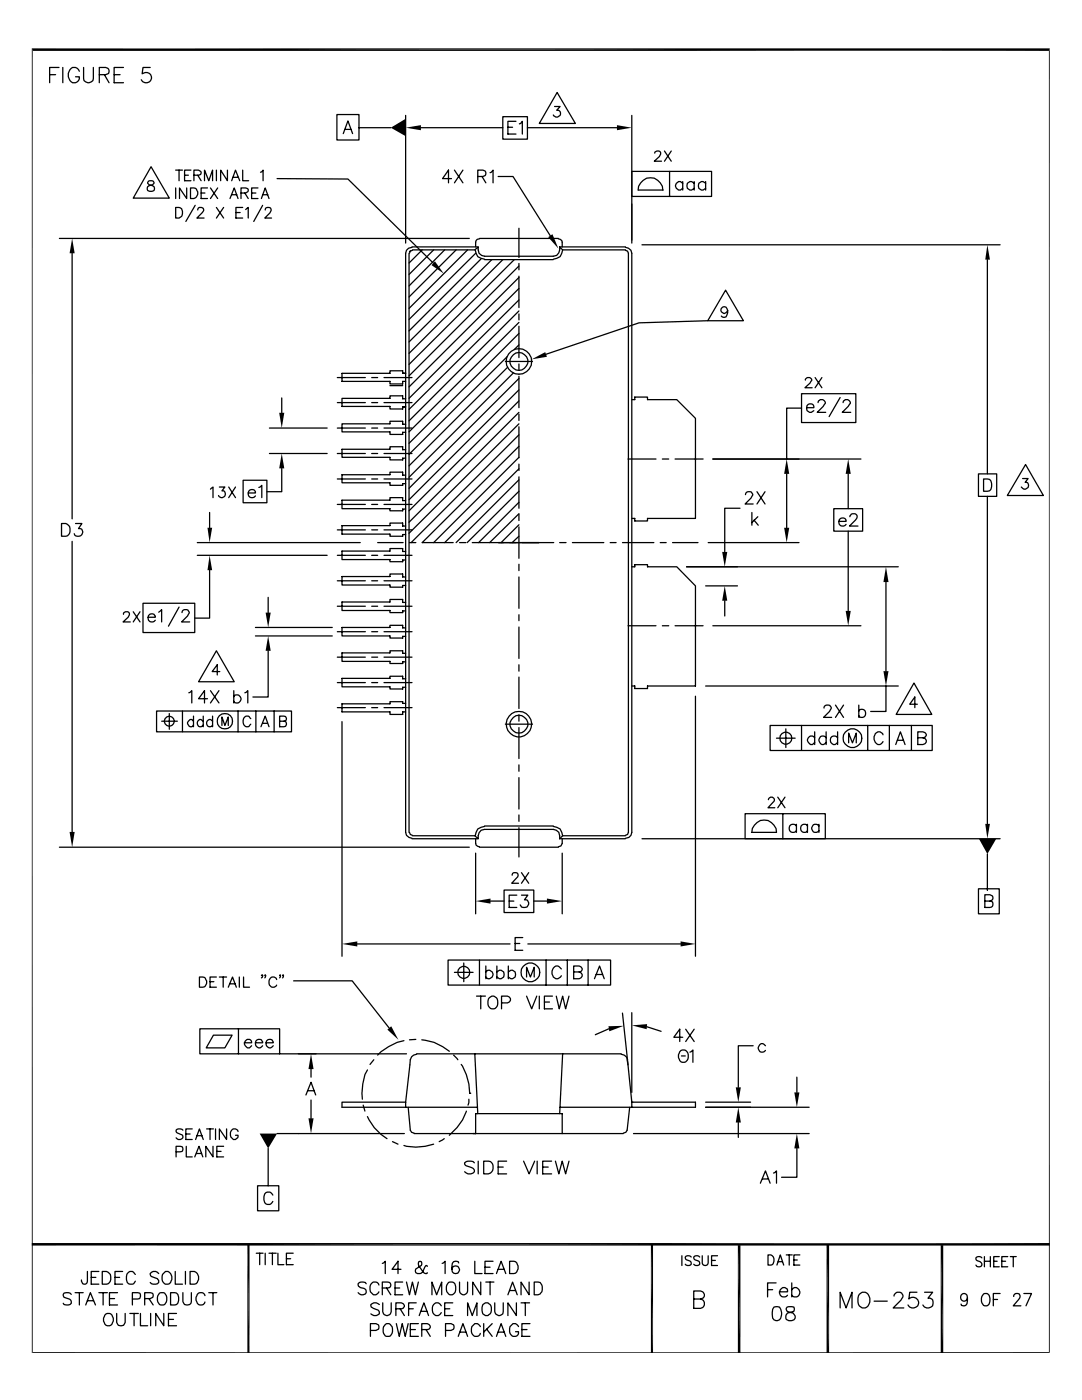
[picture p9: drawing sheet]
<svg xmlns="http://www.w3.org/2000/svg" width="216mm" height="279mm" viewBox="0 0 216 279" stroke-linecap="round" stroke-linejoin="round" font-family="sans-serif">
<g fill="none" stroke="#000" stroke-width=".25">
<path d="M9.9 14.9h1.2M11.8 13.5h-1.9v3M12.5 13.5v3M15.8 14.2a1.05 1.05 0 0 0-1-.8 1.05 1.05 0 0 0-1 .8 1.79 1.79 0 0 0 .7 2.3 1.07 1.07 0 0 0 1.3-1.2h-.7M16.7 13.5v2.2a.98 .98 0 0 0 1 .8 .98 .98 0 0 0 .9-.8v-2.2M19.8 14.9h1.3l.4-.2a.7 .7 0 0 0 0-1.1l-.4-.1h-1.3v3M20.8 14.9l1 1.6M22.8 14.9h1.2M24.6 13.5h-1.8v3h1.8M30 13.5h-1.5l-.1 1.2a1.08 1.08 0 0 1 1.6 0 1.08 1.08 0 0 1-.2 1.7 1.08 1.08 0 0 1-1.6-.5M111.2 18.5l3.6 6.1h-7.2zM29.6 36.2l-.1 .2a.91 .91 0 0 0 1 .7 .57 .57 0 0 1 .3 .6 .57 .57 0 0 1-.5 .5h-.4a.59 .59 0 0 1-.5-.6 .59 .59 0 0 1 .6-.6l.4-.1 .3-.5a.79 .79 0 0 0-1.1-.2z"/>
<path d="M30.1 33.3l3.7 6.2h-7.2zM35.1 34h1.3M35.1 37.5v2.1M35.7 34v2.1M36.8 35h.8M37.3 37.5v2.1l-1.5-2.1v2.1M38 37.5h.7a1.1 1.1 0 0 1 .8 1.1 1.1 1.1 0 0 1-.8 1h-.7zM38.1 34h-1.3v2.1h1.3M38.7 35l1.2-.1a.45 .45 0 0 0 .1-.7l-.4-.2h-.9v2.1M39.5 35l.6 1.1M40.1 38.5h.8M40.8 36.1v-2.1l.9 2.1 .7-2.1v2.1"/>
<path d="M41.4 37.5h-1.3v2.1h1.3M42 37.5l1.4 2.1M43.2 34v2.1M43.4 37.5l-1.4 2.1M45.4 34v2.1l-1.4-2.1v2.1M45.9 39.6l.8-2.1 .8 2.1M46.2 36.1l.8-2.1 .8 2.1M46.2 38.9h1M46.5 35.4h1M48.1 38.5h.9a.55 .55 0 0 0 .4-.8l-.4-.2h-.9v2.1M48.4 34v2.1h1.2M48.9 38.5l.6 1.1"/>
<path d="M50.2 38.5h.9M51.5 37.5h-1.3v2.1h1.3M52 34.4l.5-.4v2.1M52.2 39.6l.7-2.1 .8 2.1M52.4 38.9h1M55.3 35.6l14.1 .1 17 16.8M67.2 22.9h4.4v5h-4.4zM68.5 26.7l.9-2.6 1 2.6M68.8 25.8h1.2M71.6 25.5h6.4M80.9 23v25.5M84 25.5h16.3"/>
<path d="M90.1 35.6h-1.8l1.2-1.6v2.5M90.7 34l1.7 2.5M92.4 34l-1.7 2.5M95.3 35.2h1.1l.4-.1 .1-.4v-.5l-.5-.2h-1.1v2.5M96.2 35.2l.7 1.3M97.8 34.5l.2-.1 .4-.4v2.5M99.4 35.2h3l7.4 11.9M100.3 23.3h4.9v4.5h-4.9zM101.3 25.4h1M103 24.2h-1.7v2.6h1.7M103.6 24.7l.3-.1 .3-.4v2.6M105.2 25.5h17.9"/>
<path d="M110.7 21.3h1.1l-.7 .7a.65 .65 0 0 1 .7 .3 .65 .65 0 0 1 0 .7l-.5 .4h-.4l-.5-.5M126.1 23v25.5M126.1 34.2h15.9v5h-15.9zM130.6 30.6v-.1a.72 .72 0 0 1 1.1-.3l.1 .5-.2 .5-1 1h1.4M132.2 37.9a2.46 2.46 0 0 0-2.4-2.4 2.46 2.46 0 0 0-2.5 2.4h5M132.6 30.1l1.3 2.1M133.6 34.2v5M133.9 30.1l-1.3 2.1M136.2 36.6a.81 .81 0 0 0-1.2-.1 .81 .81 0 0 0 0 1.2 .81 .81 0 0 0 1.2-.1M136.2 36.2v1.7M138.5 36.6l-.5-.4h-.3a1.01 1.01 0 0 0-.5 1.4l.5 .3h.3l.5-.3M138.5 36.2v1.7"/>
<path d="M140.8 36.6l-.5-.4h-.3a1.01 1.01 0 0 0-.6 1.4l.6 .3h.3l.5-.3M140.8 36.2v1.7M11.9 47.6h81.7M14.4 50.5v53M35.1 41.4l.9 .1a1.14 1.14 0 0 1 .3 1.4 1.14 1.14 0 0 1-1.2 .6zM38.9 41l-1.8 3.2M39.5 41.9l.1-.4 .6-.1 .4 .2v.4l-1.3 1.5h1.4M43.2 41.4l1.4 2.1M44.6 41.4l-1.4 2.1M47.1 42.4h.8M48.4 41.4h-1.3v2.1h1.3M49 41.8l.5-.4v2.1"/>
<path d="M52.4 41l-1.8 3.2M52.9 41.9a.59 .59 0 0 1 .7-.5 .59 .59 0 0 1 .5 .6l-.3 .5-1 1h1.4M81.6 50.5v115.6M82 50l-.3 .2M82.2 49.4l-.7 .1-.4 .5-.2 .5v115.6l.2 .6 .5 .4 .6 .2M82.2 49.3h13.2M82.3 50l-.4 .1-.2 .4M84.2 49.9l-2.6 2.6M86.5 49.9l-4.9 4.9M88.7 49.9l-7.1 7.2M91 49.9l-9.4 9.4M93.3 49.9l-11.7 11.7"/>
<path d="M94.8 49.9a1.75 1.75 0 0 0 1.9 1.8M94.9 50.5l-13.3 13.3M95.7 47.7l-.5 .1-.2 .2-.1 1.3M95.7 47.6h15.7M96 51.6l-14.4 14.4M96.7 51.8h13.7M98.1 51.8l-16.5 16.4M100.3 51.8l-18.7 18.7M102.6 51.8l-21 20.9M103.5 53.1l-21.9 21.9M103.5 55.4l-21.9 21.8M103.5 57.6l-21.9 21.9"/>
<path d="M103.5 59.9l-21.9 21.8M103.5 45.6v5.8M103.5 52.6v1.2M103.5 55.1v6.3M111.4 47.7l.7 .3 .1 1.3M111.7 49.3a1.47 1.47 0 0 1-1.3 1.8h-13.7a1.39 1.39 0 0 1-1.3-1.8l-.7 .6h-12.4M111.7 49.3h13.1M111.7 49.3l.6 .6M112.3 49.9a1.75 1.75 0 0 1-1.9 1.8M112.3 49.9h12.5M124.8 49.4l.6 .1 .5 .5 .2 .5v115.6l-.2 .6-.4 .4-.7 .2M124.8 50l.4 .1 .2 .4v115.6l-.2 .4-.4 .2"/>
<path d="M128.1 48.9h71.5M144.8 57.9l3.5 6.1h-7.1zM197 51.8v42.8M56.2 79.4v3M67.3 75.4h5.6M74.2 75.4h1.2M76.6 75.4h5.6M77.8 77h2.5M80.3 74.5h.6h-.6v-.5h-2.5v.5h-9.6v1.6h9.6v.5h2.5v-.5h.6M80.9 79.6h-.6v-.6h-2.5v.5h-9.6v1.6h9.6v.5h2.5v-.4h.6M100.8 72.1h5.5M101.2 71.2l-19.6 19.5"/>
<path d="M101.3 73.3l-19.7 19.7M102.4 74.4l-20.8 20.8M103.5 62.1l-21.9 21.9M103.5 64.3l-21.9 21.9M103.5 66.5l-21.9 22M103.5 68.8l-.9 1M103.5 75.5l-21.9 22M103.5 77.8l-21.9 21.9M103.5 62.7v1.1M103.5 65.1v6.3M103.5 72.6v1.3M103.5 75.1v6.3"/>
<path d="M126.1 79.8h.6v-.6h2.5v.6h5.8l3.8 3.7v20h-9.6v.5h-2.5v-.5h-.6M141.2 64l-13.7 .4-18.5 6.3M145.2 62l-.7 .6-.6-.4a.65 .65 0 0 1 .2-.9 .65 .65 0 0 1 .9 .3 1.56 1.56 0 0 1-.1 1.6 .73 .73 0 0 1-1-.1M159.9 78.6h10.9v5.7h-10.9zM160.7 75.9v-.2a.73 .73 0 0 1 1.3 0 2.99 2.99 0 0 1-1.4 1.7h1.5M162.6 75.4l1.4 2M164 75.4l-1.4 2M167.6 79.3l-2.2 3.8M42 97.6l.5-.4v2.1M43.8 97.2h1.1l-.6 .8a.69 .69 0 0 1 .7 .7 .69 .69 0 0 1-.9 .6l-.5-.4M45.6 97.2l1.4 2.1M47 97.2l-1.4 2.1"/>
<path d="M48.5 95.8h4.8v4.5h-4.8zM49.5 98.4h1.5a.77 .77 0 0 0-1.1-.6 .77 .77 0 0 0-.3 1.2 .82 .82 0 0 0 1.4 0M51.6 97.3l.6-.4v2.4M53.8 90.5h11.5M53.8 85.4h11.5M56.2 93.5v4.6h-2.9M67.3 95.6h5.6M67.3 90.5h5.6M67.3 85.4h5.6M67.3 80.3h5.6M74.2 95.6h1.2M74.2 90.5h1.2"/>
<path d="M74.2 85.4h1.2M74.2 80.3h1.2M76.6 95.6h5.6M76.6 90.5h5.6M76.6 85.4h5.6M76.6 80.3h5.6M80.9 84.7h-.6v-.6h-2.5v.5h-9.6v1.6h9.6v.5h2.5v-.4h.6M80.9 89.7h-.6v-.5h-2.5v.5h-9.6v1.6h9.6v.5h2.5v-.4h.6M80.9 94.8h-.6v-.6h-2.5v.5h-9.6v1.7h9.6v.5h2.5v-.4h.6M80.9 99.9h-.6v-.6h-2.5v.5h-9.6v1.7h9.6v.4h2.5v-.3h.6M103.5 80l-21.9 21.9M103.5 82.3l-21.9 21.9"/>
<path d="M103.5 84.6l-21.9 21.8M103.5 86.8l-21.5 21.5M103.5 89.1l-19.3 19.2h6.2M103.5 91.3l-17 17M103.5 93.6l-14.8 14.7M103.5 95.8l-12.5 12.5M103.5 98l-10.3 10.3M103.5 82.6v1.3M103.5 85.2v6.2M103.5 92.6v1.3M103.5 95.2v6.2M125.3 91.6h5.6"/>
<path d="M132.2 91.6h1.2M134.7 91.6h5.6M142.2 91.6h29.6M148.8 98.7a.55 .55 0 0 1 .5-.6l.6 .1 .3 .6-.3 .6-1.2 1.2h1.6M151 98.1l1.7 2.5M152.7 98.1l-1.7 2.5M157 94.6v10.7M159.9 81.4h-2.9v10.2M161 81.4h1.4a.72 .72 0 0 0-.5-.8 .72 .72 0 0 0-.9 .3 1.01 1.01 0 0 0 .5 1.4h.4l.5-.3M163.2 80.3a.84 .84 0 0 1 1-.5l.3 .2 .2 .5-1.6 1.8h1.7M168.2 80.3a.84 .84 0 0 1 1-.5l.3 .2 .2 .5-1.6 1.8h1.7M169.2 94.6v6.9"/>
<path d="M195.2 94.6h3.7v4.5h-3.7zM196.3 95.6h.7a.85 .85 0 0 1 .9 .9 1.19 1.19 0 0 1-.9 1.5h-.7zM197 99.1v65.3M204 95.5h1.1l-.5 .8a.64 .64 0 0 1 .6 .3 .64 .64 0 0 1-.1 .7l-.5 .3h-.3l-.5-.4M204.6 92.7l3.6 6.2h-7.2zM12.3 104.5h.8a1.35 1.35 0 0 1 .9 1.2 1.35 1.35 0 0 1-.9 1.3h-.8zM14.4 108v58M15.1 104.5h1.2l-.6 1h.3a.84 .84 0 0 1 .2 1.4 .84 .84 0 0 1-1.4-.4M39.4 108.3h32.5M39.4 110.8h25.9M41.8 113.8v9.6h-2.9M41.8 102.3v3"/>
<path d="M53.5 119.2v3.1M67.3 105.7h5.6M67.3 110.8h5.6M67.3 100.7h5.6M67.3 115.9h5.6M74.2 105.7h1.2M74.2 110.8h1.2M74.2 100.7h1.2M74.2 115.9h1.2M75.4 108.3h5M76.6 105.7h5.6M76.6 110.8h5.6"/>
<path d="M76.6 100.7h5.6M76.6 115.9h5.6M80.9 110.1h-.6v-.6h-2.5v.5h-9.6v1.7h9.6v.4h2.5v-.3h.6M80.9 115.1h-.6v-.5h-2.5v.5h-9.6v1.7h9.6v.4h2.5v-.4h.6M80.9 105h-.6v-.6h-2.5v.5h-9.6v1.7h9.6v.4h2.5v-.3h.6M81.7 108.3h1.3M91.7 108.3h1.3M94.2 108.3h16.3M103.5 100.2l-8 8.1M103.5 102.5l-5.8 5.8M103.5 104.7l-3.5 3.6M103.5 107l-1.3 1.3"/>
<path d="M103.5 102.6v1.3M103.5 105.2v6.2M103.5 112.6v1.3M103.5 115.1v6.3M111.7 108.3h1.2M114.2 108.3h6.3M121.8 108.3h1.1M124.2 108.3h6.3M126.1 113.1h.6v-.4h2.5v.4h5.8l3.8 3.8v20h-9.6v.5h-2.5v-.5h-.6M131.7 108.3h1.2M134.2 108.3h5.1M137 113.1h42.2"/>
<path d="M140.8 116.9h6.4M141.3 108.3h18.1M144.6 119.9v3M147.7 101.4h-3.1v8.8M150 102.3v2.5M150.5 103.8l.8 1M151.2 103.1l-1.2 1.2M166.4 101.5h5.7v4.5h-5.7zM167.4 104.1h1.4a.77 .77 0 0 0-1.1-.7 .77 .77 0 0 0-.2 1.2 .82 .82 0 0 0 1.3 0M169.2 106v15.9M169.6 103.1l.2-.5 .8-.1a.62 .62 0 0 1 .3 1l-1.4 1.5h1.7M176.8 116.2v17.7"/>
<path d="M24.6 122.6v-.2a.72 .72 0 0 1 1.1-.2l.1 .5-.2 .5-1 .9h1.4M26.6 122.1l1.3 2M27.9 122.1l-1.3 2M28.5 120.4h10.4v5.8h-10.4zM29.5 123.2h1.5a.77 .77 0 0 0-1.1-.6 .77 .77 0 0 0-.3 1.2 .82 .82 0 0 0 1.4 0M31.7 122.2l.6-.5v2.4M35.7 121.2l-2.1 3.8M36.3 122.3a.55 .55 0 0 1 .5-.6l.7 .1 .3 .5-.4 .6-1.2 1.2h1.6M37.7 138.3l.6-.5v2.5M41.4 139.4h-1.8l1.2-1.6v2.5M42 137.8l1.7 2.5M43.2 129.9l3.5 6.2h-7.1z"/>
<path d="M43.7 137.8l-1.7 2.5M43.9 134h-1.6l1-1.3v2M46.7 139a.8 .8 0 0 1 1.1-.1 .8 .8 0 0 1 0 1.2 .8 .8 0 0 1-1.1-.1M46.7 137.8v2.5M48.9 138.3l.5-.5v2.5M51 125.2h15.3M51 126.9h15.3M53.5 129.9v9.2h-3M67.3 121h5.6M67.3 126.1h5.6M67.3 131.1h5.6M67.3 136.2h5.6"/>
<path d="M74.2 121h1.2M74.2 126.1h1.2M74.2 131.1h1.2M74.2 136.2h1.2M76.6 121h5.6M76.6 126.1h5.6M76.6 131.1h5.6M76.6 136.2h5.6M80.9 120.2h-.6v-.6h-2.5v.5h-9.6v1.7h9.6v.5h2.5v-.4h.6M80.9 125.3h-.6v-.5h-2.5v.4h-9.6v1.7h9.6v.4h2.5v-.3h.6M80.9 135.5h-.6v-.5h-2.5v.4h-9.6v1.7h9.6v.4h2.5v-.3h.6M80.9 130.4h-.6v-.5h-2.5v.4h-9.6v1.7h9.6v.4h2.5v-.3h.6"/>
<path d="M103.5 122.7v1.2M103.5 125.1v6.3M103.5 132.7v1.2M103.5 135.1v6.3M125.3 124.9h5.6M132.2 124.9h1.2M134.7 124.9h5.6M138.8 138.9v51.9M140.8 136.9h38.4M142.2 124.9h29.6M176.8 136.9v5.1h-3.1M182.4 136.3l3.5 6.3h-7.1z"/>
<path d="M31.2 141.9h27v4.1h-27zM32.3 143.9h3.1M33.8 142.4v3.1M36.4 141.9v4.1M38.6 143.9l-.3-.3a.85 .85 0 0 0-.9 .8l.5 .6 .5-.1 .2-.2M38.6 142.9v2.1M40.6 143.9l-.5-.3h-.3a.81 .81 0 0 0 0 1.4h.3l.5-.3M40.6 142.9v2.1M42.4 143.9a.69 .69 0 0 0-1.2 .2 .69 .69 0 0 0 .8 .9l.4-.3M42.4 142.9v2.1M44.3 144.8v-1.7l.6 1.7 .7-1.7v1.7M47.5 141.9v4.1"/>
<path d="M50 143.4a.79 .79 0 0 0-.9-.5 .79 .79 0 0 0-.6 .9 .92 .92 0 0 0 .2 .9 .92 .92 0 0 0 1 .2l.3-.4M51.1 141.9v4.1M52.1 145l.8-2.1 .8 2.1M52.4 144.4h.9M54.7 141.9v4.1M55.8 143.9l1.2-.1 .1-.3-.1-.5-1.2-.1v2.1l1.2-.1a.69 .69 0 0 0 0-.9l-.4-.1M67.3 141.2h5.6M68.2 144v46.8M74.2 141.2h1.2M76.6 141.2h5.6M80.9 140.4h-.6v-.4h-2.5v.5h-9.6v1.6h9.6v.5h2.5v-.5h.6M100.8 144.5h5.5"/>
<path d="M103.5 142.7v1.2M103.5 145.2v6.2M103.5 152.7v1.2M103.5 155.2v6.3M153.3 159.6a.59 .59 0 0 1 .8-.5 .59 .59 0 0 1 .3 .8l-1.2 1.3h1.4M153.7 144.8h32.3v5h-32.3zM154.9 147.3h3.8M155.2 159.1l1.4 2.1M156.6 159.1l-1.4 2.1M156.8 145.5v3.7M159.9 144.8v5M162.6 147.2a.79 .79 0 0 0-1.2-.2 .79 .79 0 0 0-.1 1.2l.4 .4h.4l.5-.4"/>
<path d="M162.6 146v2.6M164.4 141.3a.55 .55 0 0 1 .5-.6l.7 .1a.52 .52 0 0 1 .1 .8l-1.4 1.6h1.6M164.8 147.2a.81 .81 0 0 0-1.1-.2 .81 .81 0 0 0-.2 1.1 .81 .81 0 0 0 1.1 .3l.2-.2M164.8 146v2.6M166.7 140.7l1.6 2.5M167.1 147.2a.81 .81 0 0 0-1.1-.2 .81 .81 0 0 0-.2 1.1 .81 .81 0 0 0 1.1 .3l.2-.2M167.1 146v2.6M168.3 140.7l-1.6 2.5M169.3 148.3v-2l.8 2 .8-2v2M171.4 141.9a.76 .76 0 0 1 1.1-.1 .76 .76 0 0 1 0 1.1 .76 .76 0 0 1-1.1-.1M171.4 140.7v2.5M173.1 144.8v5"/>
<path d="M176.2 146.6l-.1-.2-.5-.4a1.27 1.27 0 0 0-1.2 1.3 1.27 1.27 0 0 0 1.2 1.3l.6-.6M177.5 144.8v5M178.7 148.6l1-2.6 .9 2.6M179.1 147.7h1.2M181.9 144.8v5M183 140.5h-1.5l1-1.4v2.1M183.1 147.2h1a.72 .72 0 0 0 .7-.6l-.2-.4-.5-.2h-1v2.6h1l.5-.2a.6 .6 0 0 0 0-1l-.5-.2M11.9 169.1h81.7M81.7 166.1l.2 .4 .4 .2M82.2 167.4h13.2M82.3 166.8h12.4l.7 .6a1.47 1.47 0 0 1 1.3-1.9h13.7a1.39 1.39 0 0 1 1.3 1.9M94.9 167.4l.1 1.3 .7 .3"/>
<path d="M94.9 170.3v12.1M95.7 169.1h15.7M96.7 164.9a1.75 1.75 0 0 0-1.9 1.9M96.7 164.8h13.7M97.9 179.8h2.7M100.6 177.6h5.9v4.5h-5.9zM101.6 179.8h.9M102.2 174.7l.2-.5h.6a.51 .51 0 0 1 .4 .3 .51 .51 0 0 1-.1 .5l-1.2 1.3h1.4M103.1 178.6h-1.5v2.5h1.5M103.5 162.6v1.3M103.5 165.2v5.8M104.1 178.6h1.2l-.7 1 .6 .1 .3 .5a.89 .89 0 0 1-.7 .9 .89 .89 0 0 1-1-.5"/>
<path d="M104.1 174.2l1.4 2.1M105.5 174.2l-1.4 2.1M106.5 179.8h2.6M110.4 164.9a1.75 1.75 0 0 1 1.9 1.9M111.7 167.4h13.1M112.2 167.4v.9l-.3 .5-.5 .2M112.2 170.3v12.1M112.3 166.8h12.5M112.3 166.8l-.6 .6M128.1 167.4h71.5M148.7 162.4h16v5h-16zM149.9 166.1h5a2.46 2.46 0 0 0-2.4-2.4 2.46 2.46 0 0 0-2.5 2.4"/>
<path d="M156.2 162.4v5M158.9 164.8a.8 .8 0 0 0-1.2-.1 .8 .8 0 0 0 0 1.2 .8 .8 0 0 0 1.2-.1M158.9 164.5v1.6M161.1 164.8a.76 .76 0 0 0-1.1 0 .76 .76 0 0 0 0 1.1 .76 .76 0 0 0 1.1-.1M161.1 164.5v1.6M163.4 164.8a.8 .8 0 0 0-1.2-.1 .8 .8 0 0 0 0 1.2 .8 .8 0 0 0 1.2-.1M163.4 164.5v1.6M195.2 177.4h4.2v5h-4.2zM196.5 179.8h1l.5-.2v-.8l-.5-.2h-1v2.5h1a.64 .64 0 0 0 .6-.6 .64 .64 0 0 0-.6-.7M197 170.4v7.3M39.8 195h.7a1.05 1.05 0 0 1 .8 1 1.05 1.05 0 0 1-.8 1h-.7zM41.9 195.9h.8"/>
<path d="M43.2 195h-1.3v2h1.3M43.8 195h1.4M44.5 195v2M45.6 197l.8-2 .8 2M45.9 196.3h1M47.8 195v2M48.6 195v2h1.2M52.4 194.6h-.2h.2l-.1 .5-.1 .1M53 194.6h-.2h.2l-.2 .6M55.2 195.5a.78 .78 0 0 0-.9-.5 .78 .78 0 0 0-.6 .7 .9 .9 0 0 0 .3 1.2 .9 .9 0 0 0 1.1-.1l.1-.2M56 194.6h-.2h.2l-.2 .6M56.6 194.6h-.2h.2l-.2 .6"/>
<path d="M58.6 195.7h11.7l7.3 9.4M71.3 188.4h30.5M89.4 191.6h32.4v5h-32.4zM90.7 194.1h3.7M92.5 192.2v3.7M95.1 198.8h1.8M95.7 191.6v5M95.9 198.8v2.5M96.9 194l.5-.4h.3l.5 .4 .2 .4-.2 .6-.5 .3h-.3l-.5-.3M96.9 192.8v2.5M97.6 199.1l.5-.3a1.29 1.29 0 0 1 1.2 .8 1.29 1.29 0 0 1-.2 1.4 .95 .95 0 0 1-1.1 .3 .95 .95 0 0 1-.6-.9l.1-1zM99.1 194l.6-.4h.3a1.01 1.01 0 0 1 .5 1.4l-.5 .3h-.3l-.6-.3"/>
<path d="M99.1 192.8v2.5M101.4 194l.5-.4h.4a1.01 1.01 0 0 1 .5 1.4l-.5 .3h-.4l-.5-.3M101.4 192.8v2.5M102.8 188.3h.9M104.3 187.1h-1.5v2.6h1.5M105.1 198.8l1 2.5 1-2.5M105.1 195v-2l.7 2 .8-2v2M105.3 188.4h30.5M107.6 198.8v2.5M108.6 200h1M109 191.6v5M110.2 198.8h-1.6v2.5h1.6"/>
<path d="M111 198.8l.6 2.5 .7-2.5 .6 2.5 .6-2.5M112 193.4l-.4-.4a.97 .97 0 0 0-1.4 .8 1.06 1.06 0 0 0 .3 1.3 1.06 1.06 0 0 0 1.3-.1l.2-.3M113.2 191.6v5M114.5 194h1.1a.59 .59 0 0 0 .6-.7l-.6-.5h-1.1v2.5h1.1a.69 .69 0 0 0 .4-1.1l-.4-.2M117.3 191.6v5M118.6 195.3l1-2.5 1 2.5M119 194.5h1.2M39.9 205.3h15.9v5h-15.9zM42.6 206.6h3.7l-1.4 2.5h-3.8zM47.6 205.3v5M48.8 208.1h1.4a.6 .6 0 0 0-.4-.7 .82 .82 0 0 0-.9 .4 .82 .82 0 0 0 0 .9l.5 .4h.4l.4-.4M51 208.1h1.4a.77 .77 0 0 0-1.1-.6 .77 .77 0 0 0-.2 1.2 .74 .74 0 0 0 .6 .4 .74 .74 0 0 0 .7-.4"/>
<path d="M53.1 208.1h1.4a.77 .77 0 0 0-1.1-.6 .77 .77 0 0 0-.2 1.2 .74 .74 0 0 0 .6 .4 .74 .74 0 0 0 .7-.4M55.8 210.3h25.3M61 218.5l1.1-2.5 .9 2.5M61.5 217.7h1.2M62.1 213.4v1.6M62.1 219.5v3.7M73.3 213.5a10.2 10.2 0 0 0-1 5.9M74.6 211.5l-.8 .9M80.6 207.7a10.7 10.7 0 0 0-5.2 2.9M80.9 220h-12.7v1h27M80.9 220v1M83 207.4l-1.3 .1"/>
<path d="M83.1 210.4l-.6 .2-.4 .3-.2 .6-1 8.5M83.1 210.3h40.9M84.2 207.5a9.4 9.4 0 0 1 5.5 2.3M90.5 210.6l.9 .9M92 212.4a10.7 10.7 0 0 1 1.7 5.8M93.6 219.4l-.2 1.2M93.7 218.2h.1M94.7 210.3l.6 11.9M100.1 200.2h1.2a.69 .69 0 0 0 .4-1.1l-.4-.3h-1.2v2.5M112.3 210.3l-.6 11.9M121.5 205.3l-2.7 1.2M124 210.4l.5 .2 .5 .3 .2 .6"/>
<path d="M124.2 202.2l1.1 10.2M125.1 211.5l1 8.5M126.1 220h.1M126.1 220h12.7v1h-27M126.1 202.1v15.9M126.1 220v1M129 204.9l2.9 .9M135.6 209.9a.95 .95 0 0 1 1.1-.3 .95 .95 0 0 1 .6 .9 1.12 1.12 0 0 1-.2 1.2 1.12 1.12 0 0 1-1.2 .2 1.5 1.5 0 0 1-.3-2zM136 210.7h.7M136.2 207h-1.7l1.1-1.6v2.5M136.8 205.4l1.7 2.5M137.7 210l.6-.5v2.5"/>
<path d="M138.5 205.4l-1.7 2.5M140.8 220h9M150.3 208.7h-3v8.3M152.7 208.7a.83 .83 0 0 0-1.3-.1 .83 .83 0 0 0 .2 1.3 .85 .85 0 0 0 1.1-.3M159 215v3M35.1 229.9l1.2-.1 .2-.4-.1-.5-.4-.1h-.9v2.1M36.5 225.6a.76 .76 0 0 0-.8-.4 .76 .76 0 0 0-.6 .6l.2 .3 1 .4 .2 .6a.82 .82 0 0 1-1.4 0M37.1 226.3h.8M37.2 228.8v2.1h1.2M38.4 225.3h-1.3v2.1h1.3M38.9 230.9l.8-2.1 .8 2.1M39 227.4l.8-2.1 .8 2.1"/>
<path d="M39.2 230.2h1M39.3 226.7h1M41.2 225.3h1.4M41.9 225.3v2.1M42.5 228.8v2.1l-1.4-2.1v2.1M43 225.3v2.1M43.3 229.8h.8M44.6 228.8h-1.3v2.1h1.3M45.2 225.3v2.1l-1.4-2.1v2.1M47.5 225.8a.78 .78 0 0 0-.9-.5 .78 .78 0 0 0-.6 .8l.1 .8 .5 .5h.4a.74 .74 0 0 0 .5-.8h-.5M51.4 236.6h4.2v5h-4.2zM53.5 229.2v7.4"/>
<path d="M54.4 238.5a.91 .91 0 0 0-1-.6 .91 .91 0 0 0-.7 .9 1.08 1.08 0 0 0 .1 1.2 1.08 1.08 0 0 0 1 .4l.6-.6M55.3 226.2h25.4M72.5 220.6l.3 1.1M73.3 222.8a9.8 9.8 0 0 0 3.9 4.4M78.3 227.8l1.1 .5M81.4 221l.5 4.6 .2 .4 .5 .1M82.6 226.2h41.8M86.5 228.3a9.8 9.8 0 0 1-5.9 .3M88.6 227.2l-1 .6M93 221.7a9.8 9.8 0 0 1-3.3 4.9M94.7 232.1a1.47 1.47 0 0 0-2 0l.2 .5 1.2 .4a.76 .76 0 0 1 .6 .8 1.26 1.26 0 0 1-2 0M94.9 226.2v-4h17.3v4"/>
<path d="M95.4 231.7v2.6M96.5 231.7h1a1.31 1.31 0 0 1 .9 1.3 1.31 1.31 0 0 1-.9 1.3h-1zM99.4 232.9h1M101.1 231.7h-1.7v2.6h1.7M104.5 231.7l1.1 2.6 1.1-2.6M107.2 231.7v2.6M108.3 232.9h1.1M110.1 231.7h-1.8v2.6h1.8M110.8 231.7l.7 2.6 .7-2.6 .7 2.6 .6-2.6M125.6 221l-.5 4.6-.2 .4-.5 .1M126.1 221h.1M126.4 226.2h35.1"/>
<path d="M140.8 221h20.7M147.3 224v3M151.7 236.1l1-2.4 1 2.4M152.1 235.3h1.2M154.3 234.1l.6-.4v2.4M159 229.2v5.7h-3M14.2 258.3a1.08 1.08 0 0 0-1.6 0l.2 .6 1 .3a.61 .61 0 0 1 .4 .7 .61 .61 0 0 1-.6 .5l-.8-.1-.2-.2M15 258h1.6M15.8 258v2.4M17.4 253.7v2.3a.6 .6 0 0 1-.9 .2l-.2-.8M17.4 259.6h1.2M18.2 254.9h.9"/>
<path d="M19.7 253.7h-1.5v2.6h1.5M19.7 258h1.7M20.4 253.7h.9a1.35 1.35 0 0 1 .8 1.3 1.35 1.35 0 0 1-.8 1.3h-.9zM20.6 258v2.4M21.8 259.2h1.1M22.9 254.9h1M23.5 258h-1.7v2.4h1.7M24.5 253.7h-1.6v2.6h1.6M26.4 259.2h1.5l.1-.5-.1-.6-.5-.1h-1v2.4M27 254.3a.92 .92 0 0 0-1.1-.6 .92 .92 0 0 0-.7 1.1 1.08 1.08 0 0 0 .2 1.2 1.08 1.08 0 0 0 1.3 .2l.3-.5M28.9 259.2h1.1l.5-.3a.59 .59 0 0 0 0-.6 .59 .59 0 0 0-.5-.3h-1.1v2.4M29.7 259.2l.9 1.2"/>
<path d="M31.7 254.2a.93 .93 0 0 0-.9-.5 .93 .93 0 0 0-.8 .6l.2 .5 1 .3a.66 .66 0 0 1 .2 1.1 1.26 1.26 0 0 1-1.4-.3M31.8 258.1l.8-.1a1.42 1.42 0 0 1 0 2.4h-.5a1.5 1.5 0 0 1-.3-2.3zM32.4 254.3l.6-.6a1.35 1.35 0 0 1 1.3 1 1.35 1.35 0 0 1-.5 1.5l-.3 .1a1.24 1.24 0 0 1-1.1-.6 1.24 1.24 0 0 1 0-1.4zM34 258h.9a1.39 1.39 0 0 1 .6 2.1l-.6 .3h-.9zM35 253.7v2.6h1.4M36.5 258v1.8l.2 .3a.86 .86 0 0 0 .8 .3 .86 .86 0 0 0 .7-.6v-1.8M37 253.7v2.6M37.9 253.7h.9a1.36 1.36 0 0 1 .8 1.3 1.36 1.36 0 0 1-.8 1.3h-.9zM40.9 258.6a.83 .83 0 0 0-.8-.6 .83 .83 0 0 0-.8 .6 1.13 1.13 0 0 0-.1 1.3 1.13 1.13 0 0 0 1.4 .4l.3-.5M41.7 258h1.6M42.5 258v2.4M51.1 250.1h1.4"/>
<path d="M51.8 250.1v2.3M52.9 250.1v2.3M53.7 250.1h1.4M54.4 250.1v2.3M55.5 250.1v2.3h1.1M57.1 251.2h.9M58.5 250.1h-1.4v2.3h1.4M73.1 256.2a1.08 1.08 0 0 0-1.6 0 .63 .63 0 0 0 .4 .8l.7 .1a.66 .66 0 0 1 .3 1.1 1 1 0 0 1-1.4-.2M75.6 256.5a.91 .91 0 0 0-1-.7 .91 .91 0 0 0-.8 1l.1 1 .6 .6a1 1 0 0 0 1.1-.6M76.3 252.1l.6-.4v2.5M76.3 257h1.4a.6 .6 0 0 0 .3-.7 .6 .6 0 0 0-.6-.4h-1.1v2.5M77.1 257l.9 1.4"/>
<path d="M78.8 257h1M80 253.3h-1.8l1.2-1.6v2.5M80.3 255.9h-1.5v2.5h1.5M81.1 255.9l.6 2.5 .6-2.5 .6 2.5 .6-2.5M85.3 252.7l-.3-.1-.2 .3a1.31 1.31 0 0 1-1.5 1.3l-.3-.2a.6 .6 0 0 1 .1-.8l.8-.6a.46 .46 0 0 0 .3-.5 .46 .46 0 0 0-.6-.3 1.03 1.03 0 0 0 .2 1.2l.9 1.1 .4 .1 .2-.2M86.2 258.4v-2.5l.9 2.5 1-2.5v2.5M88.2 252.1l.6-.4v2.5M89.5 255.9a.93 .93 0 0 1 1 0 .93 .93 0 0 1 .4 .9 1.16 1.16 0 0 1-1.2 1.6l-.2-.2a1.68 1.68 0 0 1 0-2.3zM91.5 252.1a.72 .72 0 0 0-1-.3 2.04 2.04 0 0 0 0 2.3 .77 .77 0 0 0 1.1-.3 .77 .77 0 0 0-.4-1.1 .77 .77 0 0 0-1 .6M91.7 255.9v1.7a.81 .81 0 0 0 .8 .8 .81 .81 0 0 0 .8-.8v-1.7M94.7 251.7v2.5h1.5M95.9 255.9v2.5l-1.6-2.5v2.5"/>
<path d="M96.8 252.9h1M96.9 255.9h1.7M97.8 255.9v2.5M98.4 251.7h-1.6v2.5h1.6M99.1 254.2l.9-2.5 .9 2.5M99.4 253.3h1.2M101.3 258.4l1-2.5 .9 2.5M101.7 251.7h.8a1.3 1.3 0 0 1 .9 1.2 1.3 1.3 0 0 1-.9 1.3h-.8zM101.7 257.6h1.2M105.6 255.9v2.5l-1.6-2.5v2.5M106.6 255.9h.8a1.19 1.19 0 0 1 .8 1.5 1.27 1.27 0 0 1-.8 1h-.8zM136.1 250.6v2"/>
<path d="M137.9 250.9a.67 .67 0 0 0-.6-.3 .67 .67 0 0 0-.6 .4l.2 .4 .7 .2a.48 .48 0 0 1 .3 .5 .48 .48 0 0 1-.4 .5l-.6-.1-.2-.2M138.4 259.2h1.4l.4-.1a.79 .79 0 0 0 .3-.9 .79 .79 0 0 0-.7-.6h-1.4v3.5h1.4a.94 .94 0 0 0 .8-.9 .94 .94 0 0 0-.8-1M139.6 250.9a.67 .67 0 0 0-.6-.3 .67 .67 0 0 0-.6 .4l.2 .4 .7 .2a.48 .48 0 0 1 .3 .5 .48 .48 0 0 1-.4 .5l-.6-.1-.2-.2M140.1 250.6v1.5a.6 .6 0 0 0 .6 .5 .6 .6 0 0 0 .6-.5v-1.5M142 251.5h.7M143.2 250.6h-1.2v2h1.2M153.2 257.4h1M153.2 250.4a1.06 1.06 0 0 1 1.3 .8 1.06 1.06 0 0 1-.7 1.3h-.6zM154.9 256h-1.7v2.8M155 252.5l.7-2.1 .7 2.1M155.3 251.8h.8M155.5 257.8h1.6a.76 .76 0 0 0-.5-.8 .76 .76 0 0 0-.9 .4 .91 .91 0 0 0 .2 1.3 .91 .91 0 0 0 1.2-.2"/>
<path d="M156.9 250.4h1.2M157.5 250.4v2.1M158 257.4a.91 .91 0 0 1 1.6 .2 .91 .91 0 0 1-1.1 1.2l-.5-.3M158 256v2.8M158.4 251.5h.7M159.6 250.4h-1.2v2.1h1.2M171.4 258.3a1.19 1.19 0 0 1 1.4-.4 1.19 1.19 0 0 1 .8 1.2 1.46 1.46 0 0 1-1.6 1.9 1.81 1.81 0 0 1-.6-2.7zM174.4 259.7h2.6M178.4 258.7v-.2a1.01 1.01 0 0 1 1.5-.4 .7 .7 0 0 1 .1 1l-1.8 1.9h2.1M183 257.9h-1.5l-.1 1.3a1.11 1.11 0 0 1 1.6 0 1.11 1.11 0 0 1-.2 1.7 1.11 1.11 0 0 1-1.6-.5M184.5 257.9h1.6l-.9 1.2a.82 .82 0 0 1 1 1 1.07 1.07 0 0 1-.9 .9 1.07 1.07 0 0 1-1.2-.6M193 259a.72 .72 0 0 1-.9 .6 .72 .72 0 0 1-.3-1.1 .68 .68 0 0 1 1.2 0 2.48 2.48 0 0 1-.3 2 .65 .65 0 0 1-.9-.2"/>
<path d="M195.9 251a.65 .65 0 0 0-.7-.2 .65 .65 0 0 0-.5 .5l.2 .2a1.01 1.01 0 0 1 1 1 .67 .67 0 0 1-1.2 0M196.3 258.2a.85 .85 0 0 1 .9 .1 .85 .85 0 0 1 .3 .8 1.41 1.41 0 0 1-.6 1.5h-.4a1.5 1.5 0 0 1-.2-2.4zM196.4 250.8v2M196.4 251.7h1.2M197.6 250.8v2M198.2 259.3h.9M198.3 251.7h.7M199.4 250.8h-1.1v2h1.1M199.6 258.1h-1.4v2.5M199.9 251.7h.8M201.1 250.8h-1.2v2h1.2M201.6 250.8h1.2"/>
<path d="M202.2 250.8v2M202.3 258.7l.1-.3a.74 .74 0 0 1 1-.2 .84 .84 0 0 1-.2 1.2l-1 1.2h1.5M204.3 258.1h1.5l-1.1 2.5M17.1 260.4l.9-2.4 1 2.4M20.9 262.5a.95 .95 0 0 1 1.1-.3 .95 .95 0 0 1 .6 .9 1.12 1.12 0 0 1-.2 1.1 1.12 1.12 0 0 1-1.2 .3 1.5 1.5 0 0 1-.3-2zM23.3 262.1v1.8l.2 .3a.86 .86 0 0 0 .8 .4 .86 .86 0 0 0 .7-.7v-1.8M25.9 262.1h1.7M26.8 262.1v2.5M28 262.1v2.5h1.5M30.1 262.1v2.5M32.7 262.1v2.5l-1.6-2.5v2.5M33.6 263.3h1"/>
<path d="M35.2 262.1h-1.6v2.5h1.6M73.9 265.5h1.1l.5-.2v-.9l-.5-.2h-1.1v2.5M75.7 260.3a1.16 1.16 0 0 0-1.7 0 1.31 1.31 0 0 0 1.4 1.2l.3 .3v.4a1.16 1.16 0 0 1-1.7 0M76.4 260v1.8a.85 .85 0 0 0 .8 .8 .85 .85 0 0 0 .9-.8v-1.8M76.9 264.3l.2-.1a1.01 1.01 0 0 1 1.2 1 1.3 1.3 0 0 1-.7 1.5h-.5a1.5 1.5 0 0 1-.2-2.4zM79 261.2h1.1a.6 .6 0 0 0 .4-.9l-.4-.3h-1.1v2.6M79.1 264.2l.6 2.5 .6-2.5 .6 2.5 .5-2.5M79.8 261.2l.9 1.4M81.5 261.2h1M81.9 265.3h1M83.1 260h-1.6v2.6M83.5 264.2h-1.6v2.5h1.6"/>
<path d="M83.7 262.6l.9-2.6 .9 2.6M84 261.7h1.2M84.2 265.3h1.1a.59 .59 0 0 0 .6-.6l-.6-.5h-1.1v2.5M85 265.3l.9 1.4M88.1 260.6a.91 .91 0 0 0-1.1-.6 .91 .91 0 0 0-.7 .9 1.17 1.17 0 0 0 1.2 1.7l.6-.6M88.7 261.2h1M88.9 265.5h1.1l.5-.2v-.9l-.5-.2h-1.1v2.5M90.3 260h-1.6v2.6h1.6M91.4 266.7l1-2.5 .9 2.5M91.8 265.9h1.2M93.3 262.6v-2.6l.9 2.6 1-2.6v2.6M95.8 264.8a1 1 0 0 0-1.1-.6 1.48 1.48 0 0 0 0 2.5l.8-.1 .3-.5"/>
<path d="M96.4 260.3l.5-.3a1.28 1.28 0 0 1 1.2 .9 1.28 1.28 0 0 1-.6 1.5l-.1 .2h-.5a1.44 1.44 0 0 1-.6-2zM96.5 264.2v2.5M97.1 265.3l1.1 1.4M98.2 264.2l-1.7 1.7M98.7 260v1.8a.85 .85 0 0 0 .9 .8 .85 .85 0 0 0 .8-.8v-1.8M99.1 266.7l.9-2.5 .9 2.5M99.4 265.9h1.2M103 260v2.6l-1.7-2.6v2.6M103.5 264.8a1 1 0 0 0-1.1-.6 1.48 1.48 0 0 0 0 2.5h.5a.74 .74 0 0 0 .6-.9h-.6M104 260h1.7M104.1 265.3h1.1M104.8 260v2.6"/>
<path d="M105.7 264.2h-1.6v2.5h1.6M154.4 260.9a1.02 1.02 0 0 1 1.4 .4 2.05 2.05 0 0 1-.3 2.1 .9 .9 0 0 1-1.3-.3 3 3 0 0 1 .2-2.2zM157.1 260.9l-.2 .2 .2 .6 .7 .3a.81 .81 0 0 1 .9 .7 .81 .81 0 0 1-.7 .9h-.6l-.5-.3a.92 .92 0 0 1 .7-1.3l.8-.3v-.8zM167.6 261v-3.1l1.2 3.1 1.2-3.1v3.1"/>
<circle cx="103.5" cy="72.1" r="1.77"/>
<circle cx="103.5" cy="72.1" r="2.55"/>
<circle cx="33.8" cy="143.9" r="1"/>
<circle cx="44.9" cy="143.9" r="1.54"/>
<circle cx="103.5" cy="144.5" r="1.77"/>
<circle cx="103.5" cy="144.5" r="2.54"/>
<circle cx="156.8" cy="147.3" r="1.2"/>
<circle cx="170.1" cy="147.3" r="1.86"/>
<circle cx="92.5" cy="194" r="1.2"/>
<circle cx="105.8" cy="194.1" r="1.86"/>
</g>
<path d="M126.1 218.6v1.4" fill="none" stroke="#ff0" stroke-width=".25"/>
<g fill="#000">
<path d="M6.3 9.7l.2 .5zM6.3 9.7l203 .5h-202.8zM209.5 9.7l-.2 .5zM6.3 9.7h203.2l-.2 .5zM78 25.5l2.9-1.8v3.5zM80.9 25.5l3.1-.5v1zM123.1 25l3 .5-3 .5zM14.4 47.6l.5 2.9h-1zM86.8 52.2l1.8 2.4-2.5-1.7zM109.4 47.3l.8-.6 1.2 2.9zM197 48.9l.5 2.9h-.9zM106.1 71.7l2.7-1.4 .3 .9z"/>
<path d="M55.7 82.4h1l-.5 3zM56.2 90.5l.5 3h-1zM157 91.6l.5 3h-1zM169.2 91.6l.6 3h-1.1zM41.4 105.3h.9l-.5 3zM41.8 110.8l.5 3h-.9zM144.6 116.9l.5 3h-1zM144.1 110.2h1l-.5 2.9zM156.5 105.3h1l-.5 3zM176.8 113.1l.5 3.1h-1zM53 122.3h1l-.5 2.9zM53.5 126.9l.5 3h-1z"/>
<path d="M168.7 121.9h1.1l-.6 3zM176.3 133.9h1l-.5 3zM13.9 166h1l-.5 3.1zM94.9 179.8l3-.5v1zM109.1 179.3l3.1 .5-3.1 .5zM195.3 167.4h3.5l-1.8 3zM196.6 164.4h.9l-.5 3zM68.2 188.4l3.1-.5v1zM135.8 187.9l3 .5-3 .5zM62.1 210.3l.5 3.1h-1zM77.3 205.5l.8-.7 1.4 2.7zM121.4 204.8l3.1-.1-2.9 1.1z"/>
<path d="M126.1 204.6l3-.2-.1 1zM146.8 217h1l-.5 3zM158.5 218h1l-.5 3zM51.8 226.2h3.5l-1.8 3zM61.6 223.2h1l-.5 3zM147.3 221l.5 3h-1zM159 226.2l.5 3h-1zM164.9 248.3l.5 21.7h-.5zM164.9 248.3h.5v21.7zM6.3 248.6l203.2-.5v.5zM6.3 248.1h203.2l-203.2 .5zM147.2 248.5l.5 21.5h-.5z"/>
<path d="M147.2 248.5h.5v21.5zM187.7 248.5l.5 21.5h-.5zM187.7 248.5h.5v21.5z"/>
</g>
<path d="M6.4 9.9v260.1M209.4 9.9v260.1M6.3 269.9h203.2" fill="none" stroke="#000" stroke-width=".2"/>
<path d="M49.6 248.3v21.7M130.1 248.3v21.7" fill="none" stroke="#000" stroke-width=".42"/>
</svg>
